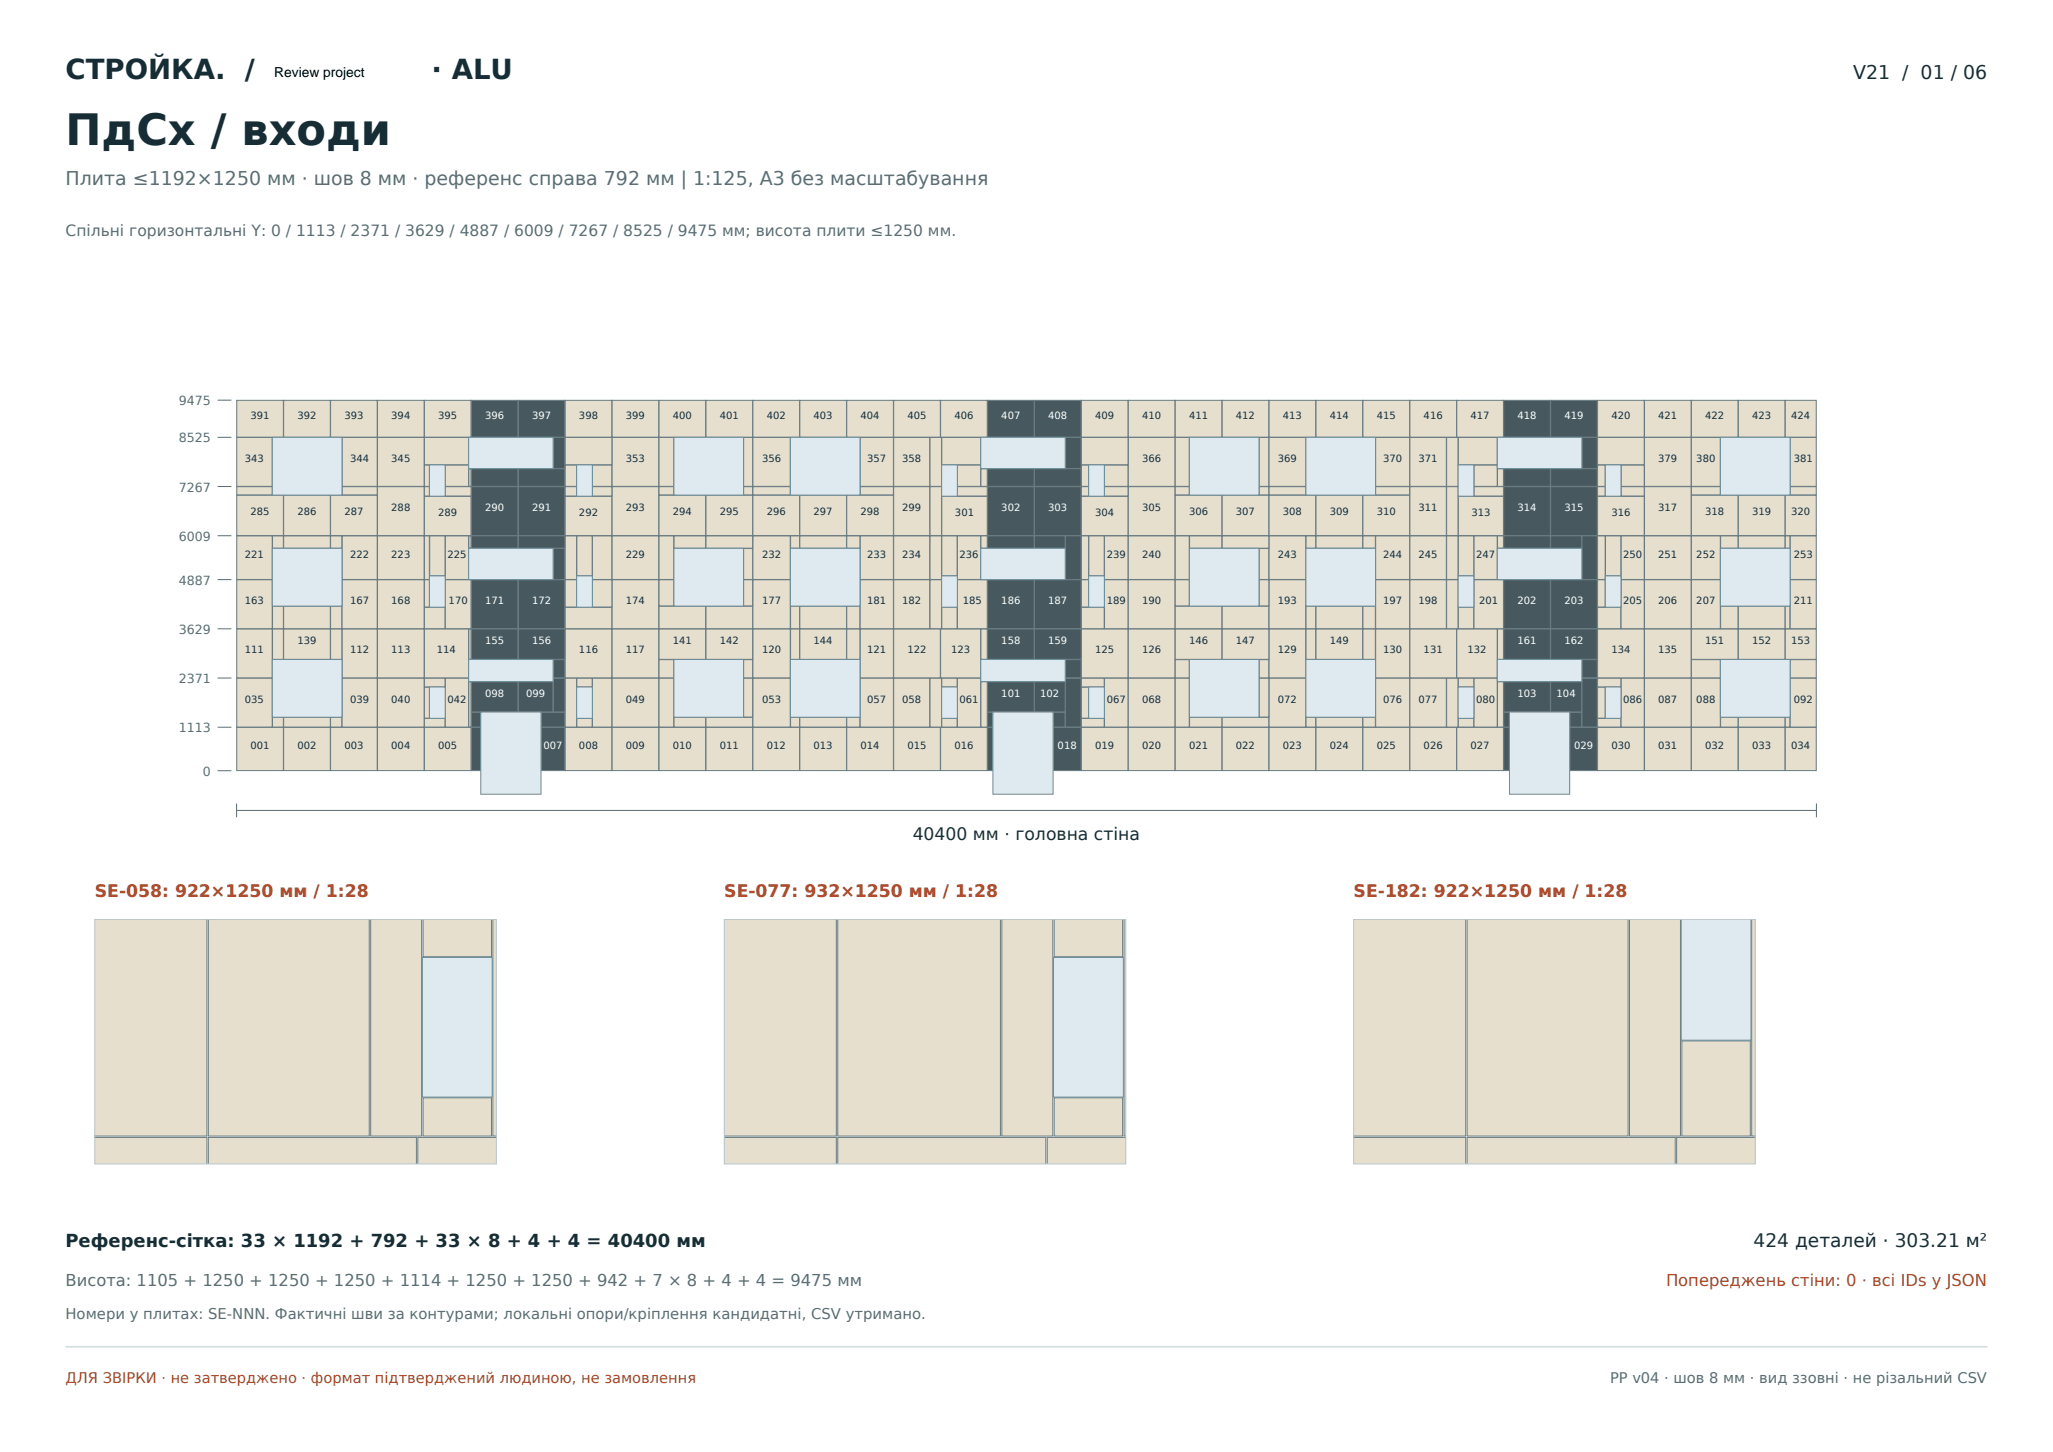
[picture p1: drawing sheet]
<svg xmlns="http://www.w3.org/2000/svg" width="420mm" height="297mm" viewBox="0 0 420 297" stroke-linecap="round" stroke-linejoin="round" font-family="sans-serif">
<defs><g id="words">
<text font-size="8.8" fill="#172d36" x="13.4" y="29.6">ПдСх / входи</text>
<g font-size="5.6" fill="#172d36">
<text x="13.4" y="16.2">СТРОЙКА. /</text>
<text x="88.3" y="16.2">· ALU</text>
</g>
<text font-size="3.9" fill="#172d36" x="379.1" y="16.2">V21 / 01 / 06</text>
<text font-size="3.9" fill="#5a6c74" x="13.4" y="37.7">Плита ≤1192×1250 мм · шов 8 мм · референс справа 792 мм | 1:125, A3 без масштабування</text>
<text font-size="3.8" fill="#172d36" x="358.7" y="255">424 деталей · 303.21 м²</text>
<text font-size="3.7" fill="#172d36" x="13.4" y="255">Референс-сітка: 33 × 1192 + 792 + 33 × 8 + 4 + 4 = 40400 мм</text>
<text font-size="3.5" fill="#172d36" x="186.7" y="171.8">40400 мм · головна стіна</text>
<g font-size="3.5" fill="#b14929">
<text x="19.4" y="183.5">SE-058: 922×1250 мм / 1:28</text>
<text x="148.2" y="183.5">SE-077: 932×1250 мм / 1:28</text>
<text x="276.9" y="183.5">SE-182: 922×1250 мм / 1:28</text>
</g>
<text font-size="3.4" fill="#5a6c74" x="13.4" y="263.1">Висота: 1105 + 1250 + 1250 + 1250 + 1114 + 1250 + 1250 + 942 + 7 × 8 + 4 + 4 = 9475 мм</text>
<text font-size="3.4" fill="#b14929" x="340.8" y="263.1">Попереджень стіни: 0 · всі IDs у JSON</text>
<text font-size="3.2" fill="#5a6c74" x="13.4" y="48.3">Спільні горизонтальні Y: 0 / 1113 / 2371 / 3629 / 4887 / 6009 / 7267 / 8525 / 9475 мм; висота плити ≤1250 мм.</text>
<g font-size="3" fill="#5a6c74">
<text x="13.4" y="269.8">Номери у плитах: SE-NNN. Фактичні шви за контурами; локальні опори/кріплення кандидатні, CSV утримано.</text>
<text x="329.4" y="282.9">PP v04 · шов 8 мм · вид ззовні · не різальний CSV</text>
</g>
<text font-size="3" fill="#b14929" x="13.4" y="282.9">ДЛЯ ЗВІРКИ · не затверджено · формат підтверджений людиною, не замовлення</text>
<text font-size="2.8" x="56.1" y="15.7">Review project</text>
<g font-size="2.6" fill="#5a6c74">
<text x="36.6" y="82.9">9475</text>
<text x="36.6" y="90.5">8525</text>
<text x="36.6" y="100.6">7267</text>
<text x="36.6" y="110.6">6009</text>
<text x="36.6" y="119.6">4887</text>
<text x="36.6" y="129.7">3629</text>
<text x="36.6" y="139.7">2371</text>
<text x="36.6" y="149.8">1113</text>
<text x="41.5" y="158.7">0</text>
</g>
<g font-size="2" fill="#172d36">
<text x="51.2" y="85.7">391</text>
<text x="60.8" y="85.7">392</text>
<text x="70.4" y="85.7">393</text>
<text x="80" y="85.7">394</text>
<text x="89.6" y="85.7">395</text>
<text x="118.4" y="85.7">398</text>
<text x="128" y="85.7">399</text>
<text x="137.6" y="85.7">400</text>
<text x="147.2" y="85.7">401</text>
<text x="156.8" y="85.7">402</text>
<text x="166.4" y="85.7">403</text>
<text x="176" y="85.7">404</text>
<text x="185.6" y="85.7">405</text>
<text x="195.2" y="85.7">406</text>
<text x="224" y="85.7">409</text>
<text x="233.6" y="85.7">410</text>
<text x="243.2" y="85.7">411</text>
<text x="252.8" y="85.7">412</text>
<text x="262.4" y="85.7">413</text>
<text x="272" y="85.7">414</text>
<text x="281.6" y="85.7">415</text>
<text x="291.2" y="85.7">416</text>
<text x="300.8" y="85.7">417</text>
<text x="329.6" y="85.7">420</text>
<text x="339.2" y="85.7">421</text>
<text x="348.8" y="85.7">422</text>
<text x="358.4" y="85.7">423</text>
<text x="366.4" y="85.7">424</text>
<text x="50.1" y="94.5">343</text>
<text x="71.6" y="94.5">344</text>
<text x="80" y="94.5">345</text>
<text x="128" y="94.5">353</text>
<text x="155.9" y="94.5">356</text>
<text x="177.4" y="94.5">357</text>
<text x="184.6" y="94.5">358</text>
<text x="233.6" y="94.5">366</text>
<text x="261.4" y="94.5">369</text>
<text x="282.9" y="94.5">370</text>
<text x="290.2" y="94.5">371</text>
<text x="339.2" y="94.5">379</text>
<text x="347" y="94.5">380</text>
<text x="367" y="94.5">381</text>
<text x="51.2" y="105.4">285</text>
<text x="60.8" y="105.4">286</text>
<text x="70.4" y="105.4">287</text>
<text x="80" y="104.5">288</text>
<text x="89.6" y="105.5">289</text>
<text x="118.4" y="105.5">292</text>
<text x="128" y="104.5">293</text>
<text x="137.6" y="105.4">294</text>
<text x="147.2" y="105.4">295</text>
<text x="156.8" y="105.4">296</text>
<text x="166.4" y="105.4">297</text>
<text x="176" y="105.4">298</text>
<text x="184.6" y="104.5">299</text>
<text x="195.4" y="105.5">301</text>
<text x="224" y="105.5">304</text>
<text x="233.6" y="104.5">305</text>
<text x="243.2" y="105.4">306</text>
<text x="252.8" y="105.4">307</text>
<text x="262.4" y="105.4">308</text>
<text x="272" y="105.4">309</text>
<text x="281.6" y="105.4">310</text>
<text x="290.2" y="104.5">311</text>
<text x="301" y="105.5">313</text>
<text x="329.6" y="105.5">316</text>
<text x="339.2" y="104.5">317</text>
<text x="348.8" y="105.4">318</text>
<text x="358.4" y="105.4">319</text>
<text x="366.4" y="105.4">320</text>
<text x="50.1" y="114.1">221</text>
<text x="71.6" y="114.1">222</text>
<text x="80" y="114.1">223</text>
<text x="91.5" y="114.1">225</text>
<text x="128" y="114.1">229</text>
<text x="155.9" y="114.1">232</text>
<text x="177.4" y="114.1">233</text>
<text x="184.6" y="114.1">234</text>
<text x="196.3" y="114.1">236</text>
<text x="226.4" y="114.1">239</text>
<text x="233.6" y="114.1">240</text>
<text x="261.4" y="114.1">243</text>
<text x="282.9" y="114.1">244</text>
<text x="290.2" y="114.1">245</text>
<text x="302" y="114.1">247</text>
<text x="332.1" y="114.1">250</text>
<text x="339.2" y="114.1">251</text>
<text x="347" y="114.1">252</text>
<text x="367" y="114.1">253</text>
<text x="50.1" y="123.6">163</text>
<text x="71.6" y="123.6">167</text>
<text x="80" y="123.6">168</text>
<text x="91.8" y="123.6">170</text>
<text x="128" y="123.6">174</text>
<text x="155.9" y="123.6">177</text>
<text x="177.4" y="123.6">181</text>
<text x="184.6" y="123.6">182</text>
<text x="197" y="123.6">185</text>
<text x="226.4" y="123.6">189</text>
<text x="233.6" y="123.6">190</text>
<text x="261.4" y="123.6">193</text>
<text x="282.9" y="123.6">197</text>
<text x="290.2" y="123.6">198</text>
<text x="302.6" y="123.6">201</text>
<text x="332.1" y="123.6">205</text>
<text x="339.2" y="123.6">206</text>
<text x="347" y="123.6">207</text>
<text x="367" y="123.6">211</text>
<text x="60.8" y="131.8">139</text>
<text x="137.6" y="131.8">141</text>
<text x="147.2" y="131.8">142</text>
<text x="166.4" y="131.8">144</text>
<text x="243.2" y="131.8">146</text>
<text x="252.8" y="131.8">147</text>
<text x="272" y="131.8">149</text>
<text x="348.8" y="131.8">151</text>
<text x="358.4" y="131.8">152</text>
<text x="366.4" y="131.8">153</text>
<text x="50.1" y="133.7">111</text>
<text x="71.6" y="133.7">112</text>
<text x="80" y="133.7">113</text>
<text x="89.4" y="133.7">114</text>
<text x="118.4" y="133.7">116</text>
<text x="128" y="133.7">117</text>
<text x="155.9" y="133.7">120</text>
<text x="177.4" y="133.7">121</text>
<text x="185.6" y="133.7">122</text>
<text x="194.6" y="133.7">123</text>
<text x="224" y="133.7">125</text>
<text x="233.6" y="133.7">126</text>
<text x="261.4" y="133.7">129</text>
<text x="282.9" y="133.7">130</text>
<text x="291.2" y="133.7">131</text>
<text x="300.2" y="133.7">132</text>
<text x="329.6" y="133.7">134</text>
<text x="339.2" y="133.7">135</text>
<text x="50.1" y="143.7">035</text>
<text x="71.6" y="143.7">039</text>
<text x="80" y="143.7">040</text>
<text x="91.5" y="143.7">042</text>
<text x="128" y="143.7">049</text>
<text x="155.9" y="143.7">053</text>
<text x="177.4" y="143.7">057</text>
<text x="184.6" y="143.7">058</text>
<text x="196.3" y="143.7">061</text>
<text x="226.4" y="143.7">067</text>
<text x="233.6" y="143.7">068</text>
<text x="261.4" y="143.7">072</text>
<text x="282.9" y="143.7">076</text>
<text x="290.2" y="143.7">077</text>
<text x="302" y="143.7">080</text>
<text x="332.1" y="143.7">086</text>
<text x="339.2" y="143.7">087</text>
<text x="347" y="143.7">088</text>
<text x="367" y="143.7">092</text>
<text x="51.2" y="153.2">001</text>
<text x="60.8" y="153.2">002</text>
<text x="70.4" y="153.2">003</text>
<text x="80" y="153.2">004</text>
<text x="89.6" y="153.2">005</text>
<text x="118.4" y="153.2">008</text>
<text x="128" y="153.2">009</text>
<text x="137.6" y="153.2">010</text>
<text x="147.2" y="153.2">011</text>
<text x="156.8" y="153.2">012</text>
<text x="166.4" y="153.2">013</text>
<text x="176" y="153.2">014</text>
<text x="185.6" y="153.2">015</text>
<text x="195.2" y="153.2">016</text>
<text x="224" y="153.2">019</text>
<text x="233.6" y="153.2">020</text>
<text x="243.2" y="153.2">021</text>
<text x="252.8" y="153.2">022</text>
<text x="262.4" y="153.2">023</text>
<text x="272" y="153.2">024</text>
<text x="281.6" y="153.2">025</text>
<text x="291.2" y="153.2">026</text>
<text x="300.8" y="153.2">027</text>
<text x="329.6" y="153.2">030</text>
<text x="339.2" y="153.2">031</text>
<text x="348.8" y="153.2">032</text>
<text x="358.4" y="153.2">033</text>
<text x="366.4" y="153.2">034</text>
</g>
<g font-size="2" fill="#fff">
<text x="99.2" y="85.7">396</text>
<text x="108.8" y="85.7">397</text>
<text x="204.8" y="85.7">407</text>
<text x="214.4" y="85.7">408</text>
<text x="310.4" y="85.7">418</text>
<text x="320" y="85.7">419</text>
<text x="99.2" y="104.5">290</text>
<text x="108.8" y="104.5">291</text>
<text x="204.8" y="104.5">302</text>
<text x="214.4" y="104.5">303</text>
<text x="310.4" y="104.5">314</text>
<text x="320" y="104.5">315</text>
<text x="99.2" y="123.6">171</text>
<text x="108.8" y="123.6">172</text>
<text x="204.8" y="123.6">186</text>
<text x="214.4" y="123.6">187</text>
<text x="310.4" y="123.6">202</text>
<text x="320" y="123.6">203</text>
<text x="99.2" y="131.8">155</text>
<text x="108.8" y="131.8">156</text>
<text x="204.8" y="131.8">158</text>
<text x="214.4" y="131.8">159</text>
<text x="310.4" y="131.8">161</text>
<text x="320" y="131.8">162</text>
<text x="99.2" y="142.5">098</text>
<text x="107.6" y="142.5">099</text>
<text x="204.8" y="142.5">101</text>
<text x="212.8" y="142.5">102</text>
<text x="310.4" y="142.5">103</text>
<text x="318.5" y="142.5">104</text>
<text x="111.2" y="153.2">007</text>
<text x="216.4" y="153.2">018</text>
<text x="322" y="153.2">029</text>
</g>
</g></defs>
<path d="M13.4 275.5h393.2" fill="none" stroke="#d5dedf" stroke-width=".35"/>
<g fill="#e6dfcd" stroke="#687c82" stroke-width=".2">
<path d="M48.4 148.8h9.6v8.8h-9.6z" fill-rule="evenodd"/>
<path d="M58 148.8h9.6v8.8h-9.6z" fill-rule="evenodd"/>
<path d="M67.6 148.8h9.6v8.8h-9.6z" fill-rule="evenodd"/>
<path d="M77.2 148.8h9.6v8.8h-9.6z" fill-rule="evenodd"/>
<path d="M86.8 148.8h9.6v8.8h-9.6z" fill-rule="evenodd"/>
</g>
<g fill="#48585f" stroke="#687c82" stroke-width=".2">
<path d="M96.4 148.8h1.9v8.8h-1.9z" fill-rule="evenodd"/>
<path d="M110.7 148.8h4.9v8.8h-4.9z" fill-rule="evenodd"/>
</g>
<g fill="#e6dfcd" stroke="#687c82" stroke-width=".2">
<path d="M115.6 148.8h9.6v8.8h-9.6z" fill-rule="evenodd"/>
<path d="M125.2 148.8h9.6v8.8h-9.6z" fill-rule="evenodd"/>
<path d="M134.8 148.8h9.6v8.8h-9.6z" fill-rule="evenodd"/>
<path d="M144.4 148.8h9.6v8.8h-9.6z" fill-rule="evenodd"/>
<path d="M154 148.8h9.6v8.8h-9.6z" fill-rule="evenodd"/>
<path d="M163.6 148.8h9.6v8.8h-9.6z" fill-rule="evenodd"/>
<path d="M173.2 148.8h9.6v8.8h-9.6z" fill-rule="evenodd"/>
<path d="M182.8 148.8h9.6v8.8h-9.6z" fill-rule="evenodd"/>
<path d="M192.4 148.8h9.6v8.8h-9.6z" fill-rule="evenodd"/>
</g>
<g fill="#48585f" stroke="#687c82" stroke-width=".2">
<path d="M202 148.8h1.1v8.8h-1.1z" fill-rule="evenodd"/>
<path d="M215.5 148.8h5.7v8.8h-5.7z" fill-rule="evenodd"/>
</g>
<g fill="#e6dfcd" stroke="#687c82" stroke-width=".2">
<path d="M221.2 148.8h9.6v8.8h-9.6z" fill-rule="evenodd"/>
<path d="M230.8 148.8h9.6v8.8h-9.6z" fill-rule="evenodd"/>
<path d="M240.4 148.8h9.6v8.8h-9.6z" fill-rule="evenodd"/>
<path d="M250 148.8h9.6v8.8h-9.6z" fill-rule="evenodd"/>
<path d="M259.6 148.8h9.6v8.8h-9.6z" fill-rule="evenodd"/>
<path d="M269.2 148.8h9.6v8.8h-9.6z" fill-rule="evenodd"/>
<path d="M278.8 148.8h9.6v8.8h-9.6z" fill-rule="evenodd"/>
<path d="M288.4 148.8h9.6v8.8h-9.6z" fill-rule="evenodd"/>
<path d="M298 148.8h9.6v8.8h-9.6z" fill-rule="evenodd"/>
</g>
<g fill="#48585f" stroke="#687c82" stroke-width=".2">
<path d="M307.6 148.8h1.2v8.8h-1.2z" fill-rule="evenodd"/>
<path d="M321.2 148.8h5.6v8.8h-5.6z" fill-rule="evenodd"/>
</g>
<g fill="#e6dfcd" stroke="#687c82" stroke-width=".2">
<path d="M326.8 148.8h9.6v8.8h-9.6z" fill-rule="evenodd"/>
<path d="M336.4 148.8h9.6v8.8h-9.6z" fill-rule="evenodd"/>
<path d="M346 148.8h9.6v8.8h-9.6z" fill-rule="evenodd"/>
<path d="M355.6 148.8h9.6v8.8h-9.6z" fill-rule="evenodd"/>
<path d="M365.2 148.8h6.4v8.8h-6.4z" fill-rule="evenodd"/>
<path d="M48.4 138.7h7.3v10h-7.3z" fill-rule="evenodd"/>
<path d="M55.8 146.7h2.2v2h-2.2z" fill-rule="evenodd"/>
<path d="M58 146.7h9.6v2h-9.6z" fill-rule="evenodd"/>
<path d="M67.6 146.7h2.3v2h-2.3z" fill-rule="evenodd"/>
<path d="M70 138.7h7.2v10h-7.2z" fill-rule="evenodd"/>
<path d="M77.2 138.7h9.6v10h-9.6z" fill-rule="evenodd"/>
<path d="M86.8 147h4.2v1.7h-4.2z" fill-rule="evenodd"/>
<path d="M91.1 138.7h4.7v10h-4.7z" fill-rule="evenodd"/>
<path d="M95.9 139.4h.5v9.3h-.5z" fill-rule="evenodd"/>
</g>
<g fill="#48585f" stroke="#687c82" stroke-width=".2">
<path d="M96.4 145.7h1.9v3h-1.9z" fill-rule="evenodd"/>
<path d="M110.7 145.7h4.9v3h-4.9z" fill-rule="evenodd"/>
</g>
<g fill="#e6dfcd" stroke="#687c82" stroke-width=".2">
<path d="M115.6 138.7h2.3v10h-2.3z" fill-rule="evenodd"/>
<path d="M118 147h3.1v1.7h-3.1z" fill-rule="evenodd"/>
<path d="M121.2 138.7h4v10h-4z" fill-rule="evenodd"/>
<path d="M125.2 138.7h9.6v10h-9.6z" fill-rule="evenodd"/>
<path d="M134.8 138.7h3v10h-3z" fill-rule="evenodd"/>
<path d="M137.9 146.7h6.5v2h-6.5z" fill-rule="evenodd"/>
<path d="M144.4 146.7h9.6v2h-9.6z" fill-rule="evenodd"/>
<path d="M154 138.7h7.7v10h-7.7z" fill-rule="evenodd"/>
<path d="M161.7 146.7h1.9v2h-1.9z" fill-rule="evenodd"/>
<path d="M163.6 146.7h9.6v2h-9.6z" fill-rule="evenodd"/>
<path d="M173.2 146.7h2.7v2h-2.7z" fill-rule="evenodd"/>
<path d="M176 138.7h6.8v10h-6.8z" fill-rule="evenodd"/>
<path d="M182.8 138.7h7.4v10h-7.4z" fill-rule="evenodd"/>
<path d="M190.3 138.7h2.3v10h-2.3z" fill-rule="evenodd"/>
<path d="M192.7 147h3.1v1.7h-3.1z" fill-rule="evenodd"/>
<path d="M195.9 138.7h4.7v10h-4.7z" fill-rule="evenodd"/>
<path d="M200.7 139.4h1.3v9.3h-1.3z" fill-rule="evenodd"/>
</g>
<g fill="#48585f" stroke="#687c82" stroke-width=".2">
<path d="M202 145.7h1.1v3h-1.1z" fill-rule="evenodd"/>
<path d="M215.5 145.7h2.4v3h-2.4z" fill-rule="evenodd"/>
<path d="M218 138.7h3.2v10h-3.2z" fill-rule="evenodd"/>
</g>
<g fill="#e6dfcd" stroke="#687c82" stroke-width=".2">
<path d="M221.2 147h4.7v1.7h-4.7z" fill-rule="evenodd"/>
<path d="M226 138.7h4.8v10h-4.8z" fill-rule="evenodd"/>
<path d="M230.8 138.7h9.6v10h-9.6z" fill-rule="evenodd"/>
<path d="M240.4 138.7h2.9v10h-2.9z" fill-rule="evenodd"/>
<path d="M243.4 146.7h6.6v2h-6.6z" fill-rule="evenodd"/>
<path d="M250 146.7h9.6v2h-9.6z" fill-rule="evenodd"/>
<path d="M259.6 138.7h7.5v10h-7.5z" fill-rule="evenodd"/>
<path d="M267.2 146.7h2v2h-2z" fill-rule="evenodd"/>
<path d="M269.2 146.7h9.6v2h-9.6z" fill-rule="evenodd"/>
<path d="M278.8 146.7h2.6v2h-2.6z" fill-rule="evenodd"/>
<path d="M281.4 138.7h7v10h-7z" fill-rule="evenodd"/>
<path d="M288.4 138.7h7.5v10h-7.5z" fill-rule="evenodd"/>
<path d="M296 138.7h2.3v10h-2.3z" fill-rule="evenodd"/>
<path d="M298.4 147h3.1v1.7h-3.1z" fill-rule="evenodd"/>
<path d="M301.6 138.7h4.7v10h-4.7z" fill-rule="evenodd"/>
<path d="M306.4 139.4h1.2v9.3h-1.2z" fill-rule="evenodd"/>
</g>
<g fill="#48585f" stroke="#687c82" stroke-width=".2">
<path d="M307.6 145.7h1.2v3h-1.2z" fill-rule="evenodd"/>
<path d="M321.2 145.7h2.4v3h-2.4z" fill-rule="evenodd"/>
<path d="M323.6 138.7h3.2v10h-3.2z" fill-rule="evenodd"/>
</g>
<g fill="#e6dfcd" stroke="#687c82" stroke-width=".2">
<path d="M326.8 147h4.8v1.7h-4.8z" fill-rule="evenodd"/>
<path d="M331.6 138.7h4.8v10h-4.8z" fill-rule="evenodd"/>
<path d="M336.4 138.7h9.6v10h-9.6z" fill-rule="evenodd"/>
<path d="M346 138.7h5.9v10h-5.9z" fill-rule="evenodd"/>
<path d="M352 146.7h3.6v2h-3.6z" fill-rule="evenodd"/>
<path d="M355.6 146.7h9.6v2h-9.6z" fill-rule="evenodd"/>
<path d="M365.2 146.7h1v2h-1z" fill-rule="evenodd"/>
<path d="M366.2 138.7h5.4v10h-5.4z" fill-rule="evenodd"/>
<path d="M86.8 140.6h1v6.3h-1z" fill-rule="evenodd"/>
<path d="M221.2 140.6h1.5v6.3h-1.5z" fill-rule="evenodd"/>
<path d="M326.8 140.6h1.6v6.3h-1.6z" fill-rule="evenodd"/>
<path d="M152.1 138.7h1.9v8h-1.9z" fill-rule="evenodd"/>
<path d="M257.6 138.7h2v8h-2z" fill-rule="evenodd"/>
</g>
<g fill="#48585f" stroke="#687c82" stroke-width=".2">
<path d="M96.4 139.4h9.6v6.2h-9.6z" fill-rule="evenodd"/>
<path d="M106 139.4h7.1v6.2h-7.1z" fill-rule="evenodd"/>
<path d="M113.2 138.7h2.4v6.9h-2.4z" fill-rule="evenodd"/>
<path d="M202 139.4h9.6v6.2h-9.6z" fill-rule="evenodd"/>
<path d="M211.6 139.4h6.3v6.2h-6.3z" fill-rule="evenodd"/>
<path d="M307.6 139.4h9.6v6.2h-9.6z" fill-rule="evenodd"/>
<path d="M317.2 139.4h6.4v6.2h-6.4z" fill-rule="evenodd"/>
</g>
<g fill="#e6dfcd" stroke="#687c82" stroke-width=".2">
<path d="M86.8 138.7h4.2v1.8h-4.2z" fill-rule="evenodd"/>
<path d="M118 138.7h3.1v1.8h-3.1z" fill-rule="evenodd"/>
<path d="M192.7 138.7h3.1v1.8h-3.1z" fill-rule="evenodd"/>
<path d="M221.2 138.7h4.7v1.8h-4.7z" fill-rule="evenodd"/>
<path d="M298.4 138.7h3.1v1.8h-3.1z" fill-rule="evenodd"/>
<path d="M326.8 138.7h4.8v1.8h-4.8z" fill-rule="evenodd"/>
<path d="M48.4 128.7h7.3v10h-7.3z" fill-rule="evenodd"/>
<path d="M70 128.7h7.2v10h-7.2z" fill-rule="evenodd"/>
<path d="M77.2 128.7h9.6v10h-9.6z" fill-rule="evenodd"/>
<path d="M86.8 128.7h9v10h-9z" fill-rule="evenodd"/>
</g>
<path d="M113.2 134.9h2.4v3.8h-2.4z" fill-rule="evenodd" fill="#48585f" stroke="#687c82" stroke-width=".2"/>
<g fill="#e6dfcd" stroke="#687c82" stroke-width=".2">
<path d="M115.6 128.7h9.6v10h-9.6z" fill-rule="evenodd"/>
<path d="M125.2 128.7h9.6v10h-9.6z" fill-rule="evenodd"/>
<path d="M134.8 134.9h3v3.8h-3z" fill-rule="evenodd"/>
<path d="M152.1 134.9h1.9v3.8h-1.9z" fill-rule="evenodd"/>
<path d="M154 128.7h7.7v10h-7.7z" fill-rule="evenodd"/>
<path d="M176 128.7h6.8v10h-6.8z" fill-rule="evenodd"/>
<path d="M182.8 128.7h9.6v10h-9.6z" fill-rule="evenodd"/>
<path d="M192.4 128.7h8.2v10h-8.2z" fill-rule="evenodd"/>
</g>
<path d="M218 134.9h3.2v3.8h-3.2z" fill-rule="evenodd" fill="#48585f" stroke="#687c82" stroke-width=".2"/>
<g fill="#e6dfcd" stroke="#687c82" stroke-width=".2">
<path d="M221.2 128.7h9.6v10h-9.6z" fill-rule="evenodd"/>
<path d="M230.8 128.7h9.6v10h-9.6z" fill-rule="evenodd"/>
<path d="M240.4 134.9h2.9v3.8h-2.9z" fill-rule="evenodd"/>
<path d="M257.6 134.9h2v3.8h-2z" fill-rule="evenodd"/>
<path d="M259.6 128.7h7.5v10h-7.5z" fill-rule="evenodd"/>
<path d="M281.4 128.7h7v10h-7z" fill-rule="evenodd"/>
<path d="M288.4 128.7h9.6v10h-9.6z" fill-rule="evenodd"/>
<path d="M298 128.7h8.3v10h-8.3z" fill-rule="evenodd"/>
</g>
<path d="M323.6 134.9h3.2v3.8h-3.2z" fill-rule="evenodd" fill="#48585f" stroke="#687c82" stroke-width=".2"/>
<g fill="#e6dfcd" stroke="#687c82" stroke-width=".2">
<path d="M326.8 128.7h9.6v10h-9.6z" fill-rule="evenodd"/>
<path d="M336.4 128.7h9.6v10h-9.6z" fill-rule="evenodd"/>
<path d="M346 134.9h5.9v3.8h-5.9z" fill-rule="evenodd"/>
<path d="M366.2 134.9h5.4v3.8h-5.4z" fill-rule="evenodd"/>
<path d="M55.8 128.7h2.2v6.2h-2.2z" fill-rule="evenodd"/>
<path d="M58 128.7h9.6v6.2h-9.6z" fill-rule="evenodd"/>
<path d="M67.6 128.7h2.3v6.2h-2.3z" fill-rule="evenodd"/>
<path d="M134.8 128.7h9.6v6.2h-9.6z" fill-rule="evenodd"/>
<path d="M144.4 128.7h9.6v6.2h-9.6z" fill-rule="evenodd"/>
<path d="M161.7 128.7h1.9v6.2h-1.9z" fill-rule="evenodd"/>
<path d="M163.6 128.7h9.6v6.2h-9.6z" fill-rule="evenodd"/>
<path d="M173.2 128.7h2.7v6.2h-2.7z" fill-rule="evenodd"/>
<path d="M240.4 128.7h9.6v6.2h-9.6z" fill-rule="evenodd"/>
<path d="M250 128.7h9.6v6.2h-9.6z" fill-rule="evenodd"/>
<path d="M267.2 128.7h2v6.2h-2z" fill-rule="evenodd"/>
<path d="M269.2 128.7h9.6v6.2h-9.6z" fill-rule="evenodd"/>
<path d="M278.8 128.7h2.6v6.2h-2.6z" fill-rule="evenodd"/>
<path d="M346 128.7h9.6v6.2h-9.6z" fill-rule="evenodd"/>
<path d="M355.6 128.7h9.6v6.2h-9.6z" fill-rule="evenodd"/>
<path d="M365.2 128.7h6.4v6.2h-6.4z" fill-rule="evenodd"/>
<path d="M95.9 128.7h.5v6.2h-.5z" fill-rule="evenodd"/>
</g>
<g fill="#48585f" stroke="#687c82" stroke-width=".2">
<path d="M96.4 128.7h9.6v6.2h-9.6z" fill-rule="evenodd"/>
<path d="M106 128.7h9.6v6.2h-9.6z" fill-rule="evenodd"/>
</g>
<path d="M200.7 128.7h1.3v6.2h-1.3z" fill-rule="evenodd" fill="#e6dfcd" stroke="#687c82" stroke-width=".2"/>
<g fill="#48585f" stroke="#687c82" stroke-width=".2">
<path d="M202 128.7h9.6v6.2h-9.6z" fill-rule="evenodd"/>
<path d="M211.6 128.7h9.6v6.2h-9.6z" fill-rule="evenodd"/>
</g>
<path d="M306.4 128.7h1.2v6.2h-1.2z" fill-rule="evenodd" fill="#e6dfcd" stroke="#687c82" stroke-width=".2"/>
<g fill="#48585f" stroke="#687c82" stroke-width=".2">
<path d="M307.6 128.7h9.6v6.2h-9.6z" fill-rule="evenodd"/>
<path d="M317.2 128.7h9.6v6.2h-9.6z" fill-rule="evenodd"/>
</g>
<g fill="#e6dfcd" stroke="#687c82" stroke-width=".2">
<path d="M48.4 118.6h7.3v10h-7.3z" fill-rule="evenodd"/>
<path d="M55.8 124h2.2v4.6h-2.2z" fill-rule="evenodd"/>
<path d="M58 124h9.6v4.6h-9.6z" fill-rule="evenodd"/>
<path d="M67.6 124h2.3v4.6h-2.3z" fill-rule="evenodd"/>
<path d="M70 118.6h7.2v10h-7.2z" fill-rule="evenodd"/>
<path d="M77.2 118.6h9.6v10h-9.6z" fill-rule="evenodd"/>
<path d="M86.8 124.2h4.2v4.4h-4.2z" fill-rule="evenodd"/>
<path d="M91.1 118.6h5.3v10h-5.3z" fill-rule="evenodd"/>
</g>
<g fill="#48585f" stroke="#687c82" stroke-width=".2">
<path d="M96.4 118.6h9.6v10h-9.6z" fill-rule="evenodd"/>
<path d="M106 118.6h9.6v10h-9.6z" fill-rule="evenodd"/>
</g>
<g fill="#e6dfcd" stroke="#687c82" stroke-width=".2">
<path d="M115.6 124.2h9.6v4.4h-9.6z" fill-rule="evenodd"/>
<path d="M125.2 118.6h9.6v10h-9.6z" fill-rule="evenodd"/>
<path d="M134.8 124h9.6v4.6h-9.6z" fill-rule="evenodd"/>
<path d="M144.4 124h9.6v4.6h-9.6z" fill-rule="evenodd"/>
<path d="M154 118.6h7.7v10h-7.7z" fill-rule="evenodd"/>
<path d="M161.7 124h1.9v4.6h-1.9z" fill-rule="evenodd"/>
<path d="M163.6 124h9.6v4.6h-9.6z" fill-rule="evenodd"/>
<path d="M173.2 124h2.7v4.6h-2.7z" fill-rule="evenodd"/>
<path d="M176 118.6h6.8v10h-6.8z" fill-rule="evenodd"/>
<path d="M182.8 118.6h7.4v10h-7.4z" fill-rule="evenodd"/>
<path d="M190.3 118.6h2.3v10h-2.3z" fill-rule="evenodd"/>
<path d="M192.7 124.2h3.1v4.4h-3.1z" fill-rule="evenodd"/>
<path d="M195.9 118.6h6.1v10h-6.1z" fill-rule="evenodd"/>
</g>
<g fill="#48585f" stroke="#687c82" stroke-width=".2">
<path d="M202 118.6h9.6v10h-9.6z" fill-rule="evenodd"/>
<path d="M211.6 118.6h9.6v10h-9.6z" fill-rule="evenodd"/>
</g>
<g fill="#e6dfcd" stroke="#687c82" stroke-width=".2">
<path d="M221.2 124.2h4.7v4.4h-4.7z" fill-rule="evenodd"/>
<path d="M226 118.6h4.8v10h-4.8z" fill-rule="evenodd"/>
<path d="M230.8 118.6h9.6v10h-9.6z" fill-rule="evenodd"/>
<path d="M240.4 124h9.6v4.6h-9.6z" fill-rule="evenodd"/>
<path d="M250 124h9.6v4.6h-9.6z" fill-rule="evenodd"/>
<path d="M259.6 118.6h7.5v10h-7.5z" fill-rule="evenodd"/>
<path d="M267.2 124h2v4.6h-2z" fill-rule="evenodd"/>
<path d="M269.2 124h9.6v4.6h-9.6z" fill-rule="evenodd"/>
<path d="M278.8 124h2.6v4.6h-2.6z" fill-rule="evenodd"/>
<path d="M281.4 118.6h7v10h-7z" fill-rule="evenodd"/>
<path d="M288.4 118.6h7.5v10h-7.5z" fill-rule="evenodd"/>
<path d="M296 118.6h2.3v10h-2.3z" fill-rule="evenodd"/>
<path d="M298.4 124.2h3.1v4.4h-3.1z" fill-rule="evenodd"/>
<path d="M301.6 118.6h6v10h-6z" fill-rule="evenodd"/>
</g>
<g fill="#48585f" stroke="#687c82" stroke-width=".2">
<path d="M307.6 118.6h9.6v10h-9.6z" fill-rule="evenodd"/>
<path d="M317.2 118.6h9.6v10h-9.6z" fill-rule="evenodd"/>
</g>
<g fill="#e6dfcd" stroke="#687c82" stroke-width=".2">
<path d="M326.8 124.2h4.8v4.4h-4.8z" fill-rule="evenodd"/>
<path d="M331.6 118.6h4.8v10h-4.8z" fill-rule="evenodd"/>
<path d="M336.4 118.6h9.6v10h-9.6z" fill-rule="evenodd"/>
<path d="M346 118.6h5.9v10h-5.9z" fill-rule="evenodd"/>
<path d="M352 124h3.6v4.6h-3.6z" fill-rule="evenodd"/>
<path d="M355.6 124h9.6v4.6h-9.6z" fill-rule="evenodd"/>
<path d="M365.2 124h1v4.6h-1z" fill-rule="evenodd"/>
<path d="M366.2 118.6h5.4v10h-5.4z" fill-rule="evenodd"/>
<path d="M86.8 118.6h1v5.6h-1z" fill-rule="evenodd"/>
<path d="M115.6 118.6h2.3v5.6h-2.3z" fill-rule="evenodd"/>
<path d="M121.2 118.6h4v5.6h-4z" fill-rule="evenodd"/>
<path d="M221.2 118.6h1.5v5.6h-1.5z" fill-rule="evenodd"/>
<path d="M326.8 118.6h1.6v5.6h-1.6z" fill-rule="evenodd"/>
<path d="M134.8 118.6h3v5.3h-3z" fill-rule="evenodd"/>
<path d="M152.1 118.6h1.9v5.3h-1.9z" fill-rule="evenodd"/>
<path d="M240.4 118.6h2.9v5.3h-2.9z" fill-rule="evenodd"/>
<path d="M257.6 118.6h2v5.3h-2z" fill-rule="evenodd"/>
<path d="M48.4 109.6h7.3v8.9h-7.3z" fill-rule="evenodd"/>
<path d="M70 109.6h7.2v8.9h-7.2z" fill-rule="evenodd"/>
<path d="M77.2 109.6h9.6v8.9h-9.6z" fill-rule="evenodd"/>
<path d="M86.8 109.6h1v8.9h-1z" fill-rule="evenodd"/>
<path d="M91.1 109.6h4.7v8.9h-4.7z" fill-rule="evenodd"/>
</g>
<path d="M113.2 112.2h2.4v6.3h-2.4z" fill-rule="evenodd" fill="#48585f" stroke="#687c82" stroke-width=".2"/>
<g fill="#e6dfcd" stroke="#687c82" stroke-width=".2">
<path d="M115.6 109.6h2.3v8.9h-2.3z" fill-rule="evenodd"/>
<path d="M121.2 109.6h4v8.9h-4z" fill-rule="evenodd"/>
<path d="M125.2 109.6h9.6v8.9h-9.6z" fill-rule="evenodd"/>
<path d="M134.8 109.6h3v8.9h-3z" fill-rule="evenodd"/>
<path d="M152.1 112.2h1.9v6.3h-1.9z" fill-rule="evenodd"/>
<path d="M154 109.6h7.7v8.9h-7.7z" fill-rule="evenodd"/>
<path d="M176 109.6h6.8v8.9h-6.8z" fill-rule="evenodd"/>
<path d="M182.8 109.6h7.4v8.9h-7.4z" fill-rule="evenodd"/>
<path d="M190.3 109.6h2.3v8.9h-2.3z" fill-rule="evenodd"/>
<path d="M195.9 109.6h4.7v8.9h-4.7z" fill-rule="evenodd"/>
</g>
<path d="M218 109.6h3.2v8.9h-3.2z" fill-rule="evenodd" fill="#48585f" stroke="#687c82" stroke-width=".2"/>
<g fill="#e6dfcd" stroke="#687c82" stroke-width=".2">
<path d="M221.2 109.6h1.5v8.9h-1.5z" fill-rule="evenodd"/>
<path d="M226 109.6h4.8v8.9h-4.8z" fill-rule="evenodd"/>
<path d="M230.8 109.6h9.6v8.9h-9.6z" fill-rule="evenodd"/>
<path d="M240.4 109.6h2.9v8.9h-2.9z" fill-rule="evenodd"/>
<path d="M257.6 112.2h2v6.3h-2z" fill-rule="evenodd"/>
<path d="M259.6 109.6h7.5v8.9h-7.5z" fill-rule="evenodd"/>
<path d="M281.4 109.6h7v8.9h-7z" fill-rule="evenodd"/>
<path d="M288.4 109.6h7.5v8.9h-7.5z" fill-rule="evenodd"/>
<path d="M296 109.6h2.3v8.9h-2.3z" fill-rule="evenodd"/>
<path d="M301.6 109.6h4.7v8.9h-4.7z" fill-rule="evenodd"/>
</g>
<path d="M323.6 109.6h3.2v8.9h-3.2z" fill-rule="evenodd" fill="#48585f" stroke="#687c82" stroke-width=".2"/>
<g fill="#e6dfcd" stroke="#687c82" stroke-width=".2">
<path d="M326.8 109.6h1.6v8.9h-1.6z" fill-rule="evenodd"/>
<path d="M331.6 109.6h4.8v8.9h-4.8z" fill-rule="evenodd"/>
<path d="M336.4 109.6h9.6v8.9h-9.6z" fill-rule="evenodd"/>
<path d="M346 109.6h5.9v8.9h-5.9z" fill-rule="evenodd"/>
<path d="M366.2 109.6h5.4v8.9h-5.4z" fill-rule="evenodd"/>
<path d="M87.9 109.6h3.1v8.2h-3.1z" fill-rule="evenodd"/>
<path d="M118 109.6h3.1v8.2h-3.1z" fill-rule="evenodd"/>
<path d="M192.7 109.6h3.1v8.2h-3.1z" fill-rule="evenodd"/>
<path d="M222.8 109.6h3.1v8.2h-3.1z" fill-rule="evenodd"/>
<path d="M298.4 109.6h3.1v8.2h-3.1z" fill-rule="evenodd"/>
<path d="M328.4 109.6h3.2v8.2h-3.2z" fill-rule="evenodd"/>
<path d="M55.8 109.6h2.2v2.5h-2.2z" fill-rule="evenodd"/>
<path d="M58 109.6h9.6v2.5h-9.6z" fill-rule="evenodd"/>
<path d="M67.6 109.6h2.3v2.5h-2.3z" fill-rule="evenodd"/>
<path d="M137.9 109.6h6.5v2.5h-6.5z" fill-rule="evenodd"/>
<path d="M144.4 109.6h9.6v2.5h-9.6z" fill-rule="evenodd"/>
<path d="M161.7 109.6h1.9v2.5h-1.9z" fill-rule="evenodd"/>
<path d="M163.6 109.6h9.6v2.5h-9.6z" fill-rule="evenodd"/>
<path d="M173.2 109.6h2.7v2.5h-2.7z" fill-rule="evenodd"/>
<path d="M243.4 109.6h6.6v2.5h-6.6z" fill-rule="evenodd"/>
<path d="M250 109.6h9.6v2.5h-9.6z" fill-rule="evenodd"/>
<path d="M267.2 109.6h2v2.5h-2z" fill-rule="evenodd"/>
<path d="M269.2 109.6h9.6v2.5h-9.6z" fill-rule="evenodd"/>
<path d="M278.8 109.6h2.6v2.5h-2.6z" fill-rule="evenodd"/>
<path d="M352 109.6h3.6v2.5h-3.6z" fill-rule="evenodd"/>
<path d="M355.6 109.6h9.6v2.5h-9.6z" fill-rule="evenodd"/>
<path d="M365.2 109.6h1v2.5h-1z" fill-rule="evenodd"/>
<path d="M95.9 109.6h.5v2.5h-.5z" fill-rule="evenodd"/>
</g>
<g fill="#48585f" stroke="#687c82" stroke-width=".2">
<path d="M96.4 109.6h9.6v2.5h-9.6z" fill-rule="evenodd"/>
<path d="M106 109.6h9.6v2.5h-9.6z" fill-rule="evenodd"/>
</g>
<path d="M200.7 109.6h1.3v2.5h-1.3z" fill-rule="evenodd" fill="#e6dfcd" stroke="#687c82" stroke-width=".2"/>
<g fill="#48585f" stroke="#687c82" stroke-width=".2">
<path d="M202 109.6h9.6v2.5h-9.6z" fill-rule="evenodd"/>
<path d="M211.6 109.6h6.3v2.5h-6.3z" fill-rule="evenodd"/>
</g>
<path d="M306.4 109.6h1.2v2.5h-1.2z" fill-rule="evenodd" fill="#e6dfcd" stroke="#687c82" stroke-width=".2"/>
<g fill="#48585f" stroke="#687c82" stroke-width=".2">
<path d="M307.6 109.6h9.6v2.5h-9.6z" fill-rule="evenodd"/>
<path d="M317.2 109.6h6.4v2.5h-6.4z" fill-rule="evenodd"/>
</g>
<g fill="#e6dfcd" stroke="#687c82" stroke-width=".2">
<path d="M48.4 101.3h9.6v8.2h-9.6z" fill-rule="evenodd"/>
<path d="M58 101.3h9.6v8.2h-9.6z" fill-rule="evenodd"/>
<path d="M67.6 101.3h9.6v8.2h-9.6z" fill-rule="evenodd"/>
<path d="M77.2 99.5h9.6v10h-9.6z" fill-rule="evenodd"/>
<path d="M86.8 101.5h9.6v8h-9.6z" fill-rule="evenodd"/>
</g>
<g fill="#48585f" stroke="#687c82" stroke-width=".2">
<path d="M96.4 99.5h9.6v10h-9.6z" fill-rule="evenodd"/>
<path d="M106 99.5h9.6v10h-9.6z" fill-rule="evenodd"/>
</g>
<g fill="#e6dfcd" stroke="#687c82" stroke-width=".2">
<path d="M115.6 101.5h9.6v8h-9.6z" fill-rule="evenodd"/>
<path d="M125.2 99.5h9.6v10h-9.6z" fill-rule="evenodd"/>
<path d="M134.8 101.3h9.6v8.2h-9.6z" fill-rule="evenodd"/>
<path d="M144.4 101.3h9.6v8.2h-9.6z" fill-rule="evenodd"/>
<path d="M154 101.3h9.6v8.2h-9.6z" fill-rule="evenodd"/>
<path d="M163.6 101.3h9.6v8.2h-9.6z" fill-rule="evenodd"/>
<path d="M173.2 101.3h9.6v8.2h-9.6z" fill-rule="evenodd"/>
<path d="M182.8 99.5h7.4v10h-7.4z" fill-rule="evenodd"/>
<path d="M190.3 99.5h2.3v10h-2.3z" fill-rule="evenodd"/>
<path d="M192.7 101.5h9.3v8h-9.3z" fill-rule="evenodd"/>
</g>
<g fill="#48585f" stroke="#687c82" stroke-width=".2">
<path d="M202 99.5h9.6v10h-9.6z" fill-rule="evenodd"/>
<path d="M211.6 99.5h9.6v10h-9.6z" fill-rule="evenodd"/>
</g>
<g fill="#e6dfcd" stroke="#687c82" stroke-width=".2">
<path d="M221.2 101.5h9.6v8h-9.6z" fill-rule="evenodd"/>
<path d="M230.8 99.5h9.6v10h-9.6z" fill-rule="evenodd"/>
<path d="M240.4 101.3h9.6v8.2h-9.6z" fill-rule="evenodd"/>
<path d="M250 101.3h9.6v8.2h-9.6z" fill-rule="evenodd"/>
<path d="M259.6 101.3h9.6v8.2h-9.6z" fill-rule="evenodd"/>
<path d="M269.2 101.3h9.6v8.2h-9.6z" fill-rule="evenodd"/>
<path d="M278.8 101.3h9.6v8.2h-9.6z" fill-rule="evenodd"/>
<path d="M288.4 99.5h7.5v10h-7.5z" fill-rule="evenodd"/>
<path d="M296 99.5h2.3v10h-2.3z" fill-rule="evenodd"/>
<path d="M298.4 101.5h9.2v8h-9.2z" fill-rule="evenodd"/>
</g>
<g fill="#48585f" stroke="#687c82" stroke-width=".2">
<path d="M307.6 99.5h9.6v10h-9.6z" fill-rule="evenodd"/>
<path d="M317.2 99.5h9.6v10h-9.6z" fill-rule="evenodd"/>
</g>
<g fill="#e6dfcd" stroke="#687c82" stroke-width=".2">
<path d="M326.8 101.5h9.6v8h-9.6z" fill-rule="evenodd"/>
<path d="M336.4 99.5h9.6v10h-9.6z" fill-rule="evenodd"/>
<path d="M346 101.3h9.6v8.2h-9.6z" fill-rule="evenodd"/>
<path d="M355.6 101.3h9.6v8.2h-9.6z" fill-rule="evenodd"/>
<path d="M365.2 101.3h6.4v8.2h-6.4z" fill-rule="evenodd"/>
<path d="M86.8 99.5h1v2h-1z" fill-rule="evenodd"/>
<path d="M91.1 99.5h5.3v2h-5.3z" fill-rule="evenodd"/>
<path d="M115.6 99.5h2.3v2h-2.3z" fill-rule="evenodd"/>
<path d="M121.2 99.5h4v2h-4z" fill-rule="evenodd"/>
<path d="M195.9 99.5h6.1v2h-6.1z" fill-rule="evenodd"/>
<path d="M221.2 99.5h1.5v2h-1.5z" fill-rule="evenodd"/>
<path d="M226 99.5h4.8v2h-4.8z" fill-rule="evenodd"/>
<path d="M301.6 99.5h6v2h-6z" fill-rule="evenodd"/>
<path d="M326.8 99.5h1.6v2h-1.6z" fill-rule="evenodd"/>
<path d="M331.6 99.5h4.8v2h-4.8z" fill-rule="evenodd"/>
<path d="M48.4 99.5h7.3v1.7h-7.3z" fill-rule="evenodd"/>
<path d="M70 99.5h7.2v1.7h-7.2z" fill-rule="evenodd"/>
<path d="M134.8 99.5h3v1.7h-3z" fill-rule="evenodd"/>
<path d="M152.1 99.5h1.9v1.7h-1.9z" fill-rule="evenodd"/>
<path d="M154 99.5h7.7v1.7h-7.7z" fill-rule="evenodd"/>
<path d="M176 99.5h6.8v1.7h-6.8z" fill-rule="evenodd"/>
<path d="M240.4 99.5h2.9v1.7h-2.9z" fill-rule="evenodd"/>
<path d="M257.6 99.5h2v1.7h-2z" fill-rule="evenodd"/>
<path d="M259.6 99.5h7.5v1.7h-7.5z" fill-rule="evenodd"/>
<path d="M281.4 99.5h7v1.7h-7z" fill-rule="evenodd"/>
<path d="M346 99.5h5.9v1.7h-5.9z" fill-rule="evenodd"/>
<path d="M366.2 99.5h5.4v1.7h-5.4z" fill-rule="evenodd"/>
<path d="M48.4 89.5h7.3v10h-7.3z" fill-rule="evenodd"/>
<path d="M70 89.5h7.2v10h-7.2z" fill-rule="evenodd"/>
<path d="M77.2 89.5h9.6v10h-9.6z" fill-rule="evenodd"/>
<path d="M86.8 95.1h1v4.4h-1z" fill-rule="evenodd"/>
<path d="M91.1 95.1h4.7v4.4h-4.7z" fill-rule="evenodd"/>
<path d="M95.9 95.9h.5v3.6h-.5z" fill-rule="evenodd"/>
</g>
<g fill="#48585f" stroke="#687c82" stroke-width=".2">
<path d="M96.4 95.9h9.6v3.6h-9.6z" fill-rule="evenodd"/>
<path d="M106 95.9h9.6v3.6h-9.6z" fill-rule="evenodd"/>
</g>
<g fill="#e6dfcd" stroke="#687c82" stroke-width=".2">
<path d="M115.6 95.1h2.3v4.4h-2.3z" fill-rule="evenodd"/>
<path d="M121.2 95.1h4v4.4h-4z" fill-rule="evenodd"/>
<path d="M125.2 89.5h9.6v10h-9.6z" fill-rule="evenodd"/>
<path d="M134.8 89.5h3v10h-3z" fill-rule="evenodd"/>
<path d="M152.1 89.5h1.9v10h-1.9z" fill-rule="evenodd"/>
<path d="M154 89.5h7.7v10h-7.7z" fill-rule="evenodd"/>
<path d="M176 89.5h6.8v10h-6.8z" fill-rule="evenodd"/>
<path d="M182.8 89.5h7.4v10h-7.4z" fill-rule="evenodd"/>
<path d="M190.3 89.5h2.3v10h-2.3z" fill-rule="evenodd"/>
<path d="M195.9 95.1h4.7v4.4h-4.7z" fill-rule="evenodd"/>
<path d="M200.7 95.9h1.3v3.6h-1.3z" fill-rule="evenodd"/>
</g>
<g fill="#48585f" stroke="#687c82" stroke-width=".2">
<path d="M202 95.9h9.6v3.6h-9.6z" fill-rule="evenodd"/>
<path d="M211.6 95.9h9.6v3.6h-9.6z" fill-rule="evenodd"/>
</g>
<g fill="#e6dfcd" stroke="#687c82" stroke-width=".2">
<path d="M221.2 95.1h1.5v4.4h-1.5z" fill-rule="evenodd"/>
<path d="M226 95.1h4.8v4.4h-4.8z" fill-rule="evenodd"/>
<path d="M230.8 89.5h9.6v10h-9.6z" fill-rule="evenodd"/>
<path d="M240.4 89.5h2.9v10h-2.9z" fill-rule="evenodd"/>
<path d="M257.6 89.5h2v10h-2z" fill-rule="evenodd"/>
<path d="M259.6 89.5h7.5v10h-7.5z" fill-rule="evenodd"/>
<path d="M281.4 89.5h7v10h-7z" fill-rule="evenodd"/>
<path d="M288.4 89.5h7.5v10h-7.5z" fill-rule="evenodd"/>
<path d="M296 89.5h2.3v10h-2.3z" fill-rule="evenodd"/>
<path d="M301.6 95.1h4.7v4.4h-4.7z" fill-rule="evenodd"/>
<path d="M306.4 95.9h1.2v3.6h-1.2z" fill-rule="evenodd"/>
</g>
<g fill="#48585f" stroke="#687c82" stroke-width=".2">
<path d="M307.6 95.9h9.6v3.6h-9.6z" fill-rule="evenodd"/>
<path d="M317.2 95.9h9.6v3.6h-9.6z" fill-rule="evenodd"/>
</g>
<g fill="#e6dfcd" stroke="#687c82" stroke-width=".2">
<path d="M326.8 95.1h1.6v4.4h-1.6z" fill-rule="evenodd"/>
<path d="M331.6 95.1h4.8v4.4h-4.8z" fill-rule="evenodd"/>
<path d="M336.4 89.5h9.6v10h-9.6z" fill-rule="evenodd"/>
<path d="M346 89.5h5.9v10h-5.9z" fill-rule="evenodd"/>
<path d="M366.2 89.5h5.4v10h-5.4z" fill-rule="evenodd"/>
</g>
<g fill="#48585f" stroke="#687c82" stroke-width=".2">
<path d="M113.2 89.5h2.4v6.3h-2.4z" fill-rule="evenodd"/>
<path d="M218 89.5h3.2v6.3h-3.2z" fill-rule="evenodd"/>
<path d="M323.6 89.5h3.2v6.3h-3.2z" fill-rule="evenodd"/>
</g>
<g fill="#e6dfcd" stroke="#687c82" stroke-width=".2">
<path d="M86.8 89.5h9v5.6h-9z" fill-rule="evenodd"/>
<path d="M115.6 89.5h9.6v5.6h-9.6z" fill-rule="evenodd"/>
<path d="M192.7 89.5h7.9v5.6h-7.9z" fill-rule="evenodd"/>
<path d="M221.2 89.5h9.6v5.6h-9.6z" fill-rule="evenodd"/>
<path d="M298.4 89.5h7.9v5.6h-7.9z" fill-rule="evenodd"/>
<path d="M326.8 89.5h9.6v5.6h-9.6z" fill-rule="evenodd"/>
<path d="M48.4 81.9h9.6v7.5h-9.6z" fill-rule="evenodd"/>
<path d="M58 81.9h9.6v7.5h-9.6z" fill-rule="evenodd"/>
<path d="M67.6 81.9h9.6v7.5h-9.6z" fill-rule="evenodd"/>
<path d="M77.2 81.9h9.6v7.5h-9.6z" fill-rule="evenodd"/>
<path d="M86.8 81.9h9.6v7.5h-9.6z" fill-rule="evenodd"/>
</g>
<g fill="#48585f" stroke="#687c82" stroke-width=".2">
<path d="M96.4 81.9h9.6v7.5h-9.6z" fill-rule="evenodd"/>
<path d="M106 81.9h9.6v7.5h-9.6z" fill-rule="evenodd"/>
</g>
<g fill="#e6dfcd" stroke="#687c82" stroke-width=".2">
<path d="M115.6 81.9h9.6v7.5h-9.6z" fill-rule="evenodd"/>
<path d="M125.2 81.9h9.6v7.5h-9.6z" fill-rule="evenodd"/>
<path d="M134.8 81.9h9.6v7.5h-9.6z" fill-rule="evenodd"/>
<path d="M144.4 81.9h9.6v7.5h-9.6z" fill-rule="evenodd"/>
<path d="M154 81.9h9.6v7.5h-9.6z" fill-rule="evenodd"/>
<path d="M163.6 81.9h9.6v7.5h-9.6z" fill-rule="evenodd"/>
<path d="M173.2 81.9h9.6v7.5h-9.6z" fill-rule="evenodd"/>
<path d="M182.8 81.9h9.6v7.5h-9.6z" fill-rule="evenodd"/>
<path d="M192.4 81.9h9.6v7.5h-9.6z" fill-rule="evenodd"/>
</g>
<g fill="#48585f" stroke="#687c82" stroke-width=".2">
<path d="M202 81.9h9.6v7.5h-9.6z" fill-rule="evenodd"/>
<path d="M211.6 81.9h9.6v7.5h-9.6z" fill-rule="evenodd"/>
</g>
<g fill="#e6dfcd" stroke="#687c82" stroke-width=".2">
<path d="M221.2 81.9h9.6v7.5h-9.6z" fill-rule="evenodd"/>
<path d="M230.8 81.9h9.6v7.5h-9.6z" fill-rule="evenodd"/>
<path d="M240.4 81.9h9.6v7.5h-9.6z" fill-rule="evenodd"/>
<path d="M250 81.9h9.6v7.5h-9.6z" fill-rule="evenodd"/>
<path d="M259.6 81.9h9.6v7.5h-9.6z" fill-rule="evenodd"/>
<path d="M269.2 81.9h9.6v7.5h-9.6z" fill-rule="evenodd"/>
<path d="M278.8 81.9h9.6v7.5h-9.6z" fill-rule="evenodd"/>
<path d="M288.4 81.9h9.6v7.5h-9.6z" fill-rule="evenodd"/>
<path d="M298 81.9h9.6v7.5h-9.6z" fill-rule="evenodd"/>
</g>
<g fill="#48585f" stroke="#687c82" stroke-width=".2">
<path d="M307.6 81.9h9.6v7.5h-9.6z" fill-rule="evenodd"/>
<path d="M317.2 81.9h9.6v7.5h-9.6z" fill-rule="evenodd"/>
</g>
<g fill="#e6dfcd" stroke="#687c82" stroke-width=".2">
<path d="M326.8 81.9h9.6v7.5h-9.6z" fill-rule="evenodd"/>
<path d="M336.4 81.9h9.6v7.5h-9.6z" fill-rule="evenodd"/>
<path d="M346 81.9h9.6v7.5h-9.6z" fill-rule="evenodd"/>
<path d="M355.6 81.9h9.6v7.5h-9.6z" fill-rule="evenodd"/>
<path d="M365.2 81.9h6.4v7.5h-6.4z" fill-rule="evenodd"/>
</g>
<g fill="#dfeaf0" stroke="#688d9c" stroke-width=".2">
<path d="M55.7 134.9h14.3v11.8h-14.3z" fill-rule="evenodd"/>
<path d="M137.9 134.9h14.2v11.8h-14.2z" fill-rule="evenodd"/>
<path d="M161.7 134.9h14.2v11.8h-14.2z" fill-rule="evenodd"/>
<path d="M243.3 134.9h14.3v11.8h-14.3z" fill-rule="evenodd"/>
<path d="M267.2 134.9h14.2v11.8h-14.2z" fill-rule="evenodd"/>
<path d="M352 134.9h14.2v11.8h-14.2z" fill-rule="evenodd"/>
<path d="M95.9 134.9h17.3v4.5h-17.3z" fill-rule="evenodd"/>
<path d="M200.6 134.9h17.3v4.5h-17.3z" fill-rule="evenodd"/>
<path d="M306.3 134.9h17.3v4.5h-17.3z" fill-rule="evenodd"/>
<path d="M55.7 112.2h14.3v11.8h-14.3z" fill-rule="evenodd"/>
<path d="M137.9 112.2h14.2v11.8h-14.2z" fill-rule="evenodd"/>
<path d="M161.7 112.2h14.2v11.8h-14.2z" fill-rule="evenodd"/>
<path d="M243.3 112.2h14.3v11.8h-14.3z" fill-rule="evenodd"/>
<path d="M267.2 112.2h14.2v11.8h-14.2z" fill-rule="evenodd"/>
<path d="M352 112.2h14.2v11.8h-14.2z" fill-rule="evenodd"/>
<path d="M95.9 112.2h17.3v6.4h-17.3z" fill-rule="evenodd"/>
<path d="M200.6 112.2h17.3v6.4h-17.3z" fill-rule="evenodd"/>
<path d="M306.3 112.2h17.3v6.4h-17.3z" fill-rule="evenodd"/>
<path d="M55.7 89.5h14.3v11.8h-14.3z" fill-rule="evenodd"/>
<path d="M137.9 89.5h14.2v11.8h-14.2z" fill-rule="evenodd"/>
<path d="M161.7 89.5h14.2v11.8h-14.2z" fill-rule="evenodd"/>
<path d="M243.3 89.5h14.3v11.8h-14.3z" fill-rule="evenodd"/>
<path d="M267.2 89.5h14.2v11.8h-14.2z" fill-rule="evenodd"/>
<path d="M352 89.5h14.2v11.8h-14.2z" fill-rule="evenodd"/>
<path d="M95.9 89.5h17.3v6.4h-17.3z" fill-rule="evenodd"/>
<path d="M200.6 89.5h17.3v6.4h-17.3z" fill-rule="evenodd"/>
<path d="M306.3 89.5h17.3v6.4h-17.3z" fill-rule="evenodd"/>
<path d="M87.9 95.1h3.2v6.4h-3.2z" fill-rule="evenodd"/>
<path d="M118 95.1h3.2v6.4h-3.2z" fill-rule="evenodd"/>
<path d="M192.6 95.1h3.2v6.4h-3.2z" fill-rule="evenodd"/>
<path d="M222.7 95.1h3.2v6.4h-3.2z" fill-rule="evenodd"/>
<path d="M298.3 95.1h3.2v6.4h-3.2z" fill-rule="evenodd"/>
<path d="M328.4 95.1h3.2v6.4h-3.2z" fill-rule="evenodd"/>
<path d="M87.9 117.8h3.2v6.4h-3.2z" fill-rule="evenodd"/>
<path d="M118 117.8h3.2v6.4h-3.2z" fill-rule="evenodd"/>
<path d="M192.6 117.8h3.2v6.4h-3.2z" fill-rule="evenodd"/>
<path d="M222.7 117.8h3.2v6.4h-3.2z" fill-rule="evenodd"/>
<path d="M298.3 117.8h3.2v6.4h-3.2z" fill-rule="evenodd"/>
<path d="M328.4 117.8h3.2v6.4h-3.2z" fill-rule="evenodd"/>
<path d="M87.9 140.5h3.2v6.4h-3.2z" fill-rule="evenodd"/>
<path d="M118 140.5h3.2v6.4h-3.2z" fill-rule="evenodd"/>
<path d="M192.6 140.5h3.2v6.4h-3.2z" fill-rule="evenodd"/>
<path d="M222.7 140.5h3.2v6.4h-3.2z" fill-rule="evenodd"/>
<path d="M298.3 140.5h3.2v6.4h-3.2z" fill-rule="evenodd"/>
<path d="M328.4 140.5h3.2v6.4h-3.2z" fill-rule="evenodd"/>
<path d="M98.4 145.7h12.3v16.8h-12.3z" fill-rule="evenodd"/>
<path d="M203.1 145.7h12.3v16.8h-12.3z" fill-rule="evenodd"/>
<path d="M308.8 145.7h12.3v16.8h-12.3z" fill-rule="evenodd"/>
</g>
<path d="M44.5 99.5h2.8M44.5 89.5h2.8M44.5 81.9h2.8M44.5 118.6h2.8M44.5 109.6h2.8M44.5 138.7h2.8M44.5 128.6h2.8M44.5 157.7h2.8M44.5 148.7h2.8M48.4 165.8h323.2M48.4 164.4v2.8M371.6 164.4v2.8" fill="none" stroke="#5a6c74" stroke-width=".2"/>
<g fill="#e6dfcd" stroke="#687c82" stroke-width=".2">
<path d="M19.4 232.7h22.9v5.4h-22.9z" fill-rule="evenodd"/>
<path d="M42.6 232.7h42.6v5.4h-42.6z" fill-rule="evenodd"/>
<path d="M85.5 232.7h16.1v5.4h-16.1z" fill-rule="evenodd"/>
<path d="M19.4 188h22.9v44.4h-22.9z" fill-rule="evenodd"/>
<path d="M42.6 188h32.9v44.4h-32.9z" fill-rule="evenodd"/>
<path d="M75.8 188h10.5v44.4h-10.5z" fill-rule="evenodd"/>
<path d="M86.5 224.6h14v7.8h-14z" fill-rule="evenodd"/>
<path d="M100.8 188h.8v44.4h-.8z" fill-rule="evenodd"/>
<path d="M86.5 188h14v7.7h-14z" fill-rule="evenodd"/>
</g>
<path d="M86.4 195.8h14.3v28.6h-14.3z" fill-rule="evenodd" fill="#dfeaf0" stroke="#688d9c" stroke-width=".2"/>
<path d="M19.4 188.1h82.1v50h-82.1z" fill="none" stroke="#b8c7cb" stroke-width=".2"/>
<g fill="#e6dfcd" stroke="#687c82" stroke-width=".2">
<path d="M148.1 232.7h23v5.4h-23z" fill-rule="evenodd"/>
<path d="M171.4 232.7h42.6v5.4h-42.6z" fill-rule="evenodd"/>
<path d="M214.2 232.7h16.2v5.4h-16.2z" fill-rule="evenodd"/>
<path d="M148.1 188h23v44.4h-23z" fill-rule="evenodd"/>
<path d="M171.4 188h33.3v44.4h-33.3z" fill-rule="evenodd"/>
<path d="M205 188h10.4v44.4h-10.4z" fill-rule="evenodd"/>
<path d="M215.7 224.6h14v7.8h-14z" fill-rule="evenodd"/>
<path d="M230 188h.4v44.4h-.4z" fill-rule="evenodd"/>
<path d="M215.7 188h14v7.7h-14z" fill-rule="evenodd"/>
</g>
<path d="M215.5 195.8h14.3v28.6h-14.3z" fill-rule="evenodd" fill="#dfeaf0" stroke="#688d9c" stroke-width=".2"/>
<path d="M148.2 188.1h82.1v50h-82.1z" fill="none" stroke="#b8c7cb" stroke-width=".2"/>
<g fill="#e6dfcd" stroke="#687c82" stroke-width=".2">
<path d="M276.9 232.7h23v5.4h-23z" fill-rule="evenodd"/>
<path d="M300.1 232.7h42.6v5.4h-42.6z" fill-rule="evenodd"/>
<path d="M343 232.7h16.1v5.4h-16.1z" fill-rule="evenodd"/>
<path d="M276.9 188h23v44.4h-23z" fill-rule="evenodd"/>
<path d="M300.1 188h33v44.4h-33z" fill-rule="evenodd"/>
<path d="M333.4 188h10.4v44.4h-10.4z" fill-rule="evenodd"/>
<path d="M344.1 212.9h14v19.5h-14z" fill-rule="evenodd"/>
<path d="M358.4 188h.7v44.4h-.7z" fill-rule="evenodd"/>
</g>
<path d="M343.9 188h14.3v24.8h-14.3z" fill-rule="evenodd" fill="#dfeaf0" stroke="#688d9c" stroke-width=".2"/>
<path d="M276.9 188.1h82.2v50h-82.2z" fill="none" stroke="#b8c7cb" stroke-width=".2"/>
<use href="#words"/>
</svg>
